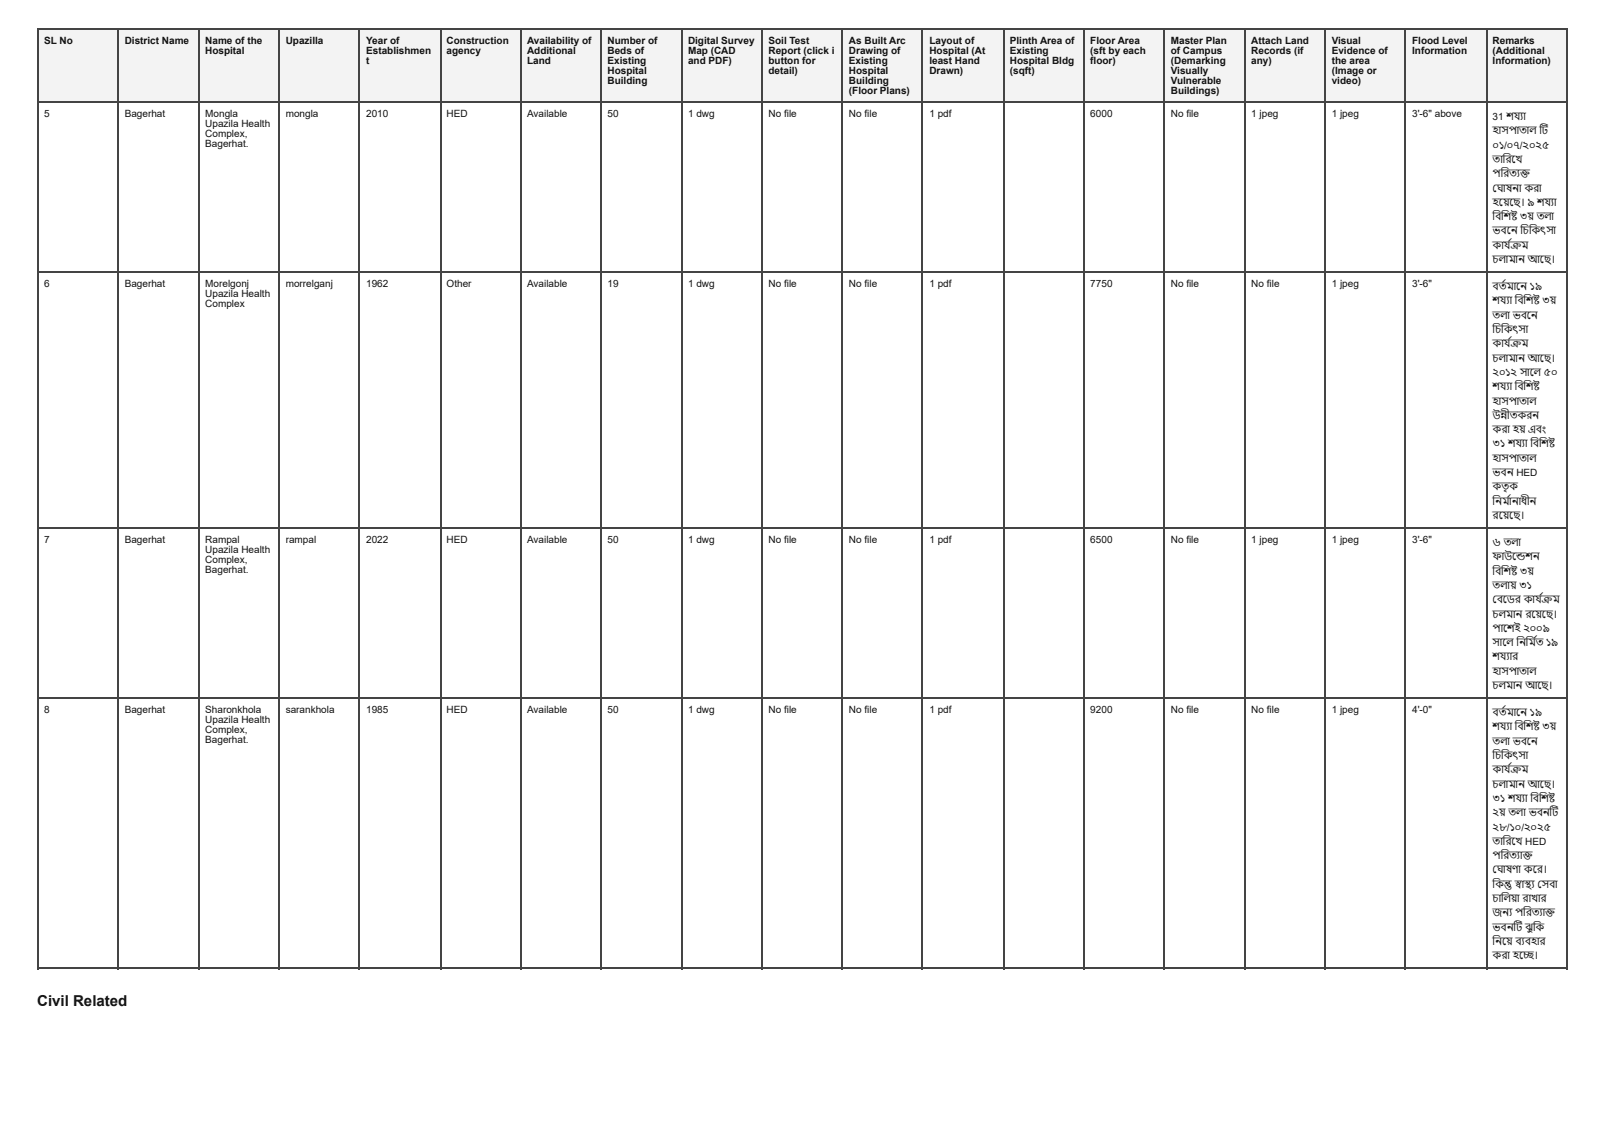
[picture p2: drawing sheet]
<svg xmlns="http://www.w3.org/2000/svg" width="297mm" height="210mm" viewBox="0 0 297 210" stroke-linecap="round" stroke-linejoin="round" font-family="sans-serif">
<defs><g id="words">
<text font-size="2.8" fill="#111" x="6.9" y="186.3">Civil Related</text>
<g font-size="1.9" fill="#111">
<text x="8.2" y="8.2">SL No</text>
<text x="23.1" y="8.2">District Name</text>
<text x="38" y="8.2">Name of the</text>
<text x="38" y="10.1">Hospital</text>
<text x="52.9" y="8.2">Upazilla</text>
<text x="67.8" y="8.2">Year of</text>
<text x="67.8" y="10.1">Establishmen</text>
<text x="67.8" y="11.9">t</text>
<text x="82.7" y="8.2">Construction</text>
<text x="82.7" y="10.1">agency</text>
<text x="97.6" y="8.2">Availability of</text>
<text x="97.6" y="10.1">Additional</text>
<text x="97.6" y="11.9">Land</text>
<text x="112.5" y="8.2">Number of</text>
<text x="112.5" y="10.1">Beds of</text>
<text x="112.5" y="11.9">Existing</text>
<text x="127.4" y="8.2">Digital Survey</text>
<text x="127.4" y="10.1">Map (CAD</text>
<text x="127.4" y="11.9">and PDF)</text>
<text x="142.3" y="8.2">Soil Test</text>
<text x="142.3" y="10.1">Report (click i</text>
<text x="142.3" y="11.9">button for</text>
<text x="157.2" y="8.2">As Built Arc</text>
<text x="157.2" y="10.1">Drawing of</text>
<text x="157.2" y="11.9">Existing</text>
<text x="172.1" y="8.2">Layout of</text>
<text x="172.1" y="10.1">Hospital (At</text>
<text x="172.1" y="11.9">least Hand</text>
<text x="187" y="8.2">Plinth Area of</text>
<text x="187" y="10.1">Existing</text>
<text x="187" y="11.9">Hospital Bldg</text>
<text x="201.9" y="8.2">Floor Area</text>
<text x="201.9" y="10.1">(sft by each</text>
<text x="201.9" y="11.9">floor)</text>
<text x="216.8" y="8.2">Master Plan</text>
<text x="216.8" y="10.1">of Campus</text>
<text x="216.8" y="11.9">(Demarking</text>
<text x="231.7" y="8.2">Attach Land</text>
<text x="231.7" y="10.1">Records (if</text>
<text x="231.7" y="11.9">any)</text>
<text x="246.6" y="8.2">Visual</text>
<text x="246.6" y="10.1">Evidence of</text>
<text x="246.6" y="11.9">the area</text>
<text x="261.5" y="8.2">Flood Level</text>
<text x="261.5" y="10.1">Information</text>
<text x="276.4" y="8.2">Remarks</text>
<text x="276.4" y="10.1">(Additional</text>
<text x="276.4" y="11.9">Information)</text>
<text x="112.5" y="13.8">Hospital</text>
<text x="112.5" y="15.6">Building</text>
<text x="142.3" y="13.8">detail)</text>
<text x="157.2" y="13.8">Hospital</text>
<text x="157.2" y="15.6">Building</text>
<text x="157.2" y="17.5">(Floor Plans)</text>
<text x="172.1" y="13.8">Drawn)</text>
<text x="187" y="13.8">(sqft)</text>
<text x="216.8" y="13.8">Visually</text>
<text x="216.8" y="15.6">Vulnerable</text>
<text x="216.8" y="17.5">Buildings)</text>
<text x="246.6" y="13.8">(Image or</text>
<text x="246.6" y="15.6">video)</text>
<text x="8.2" y="21.7">5</text>
<text x="23.1" y="21.7">Bagerhat</text>
<text x="38" y="21.7">Mongla</text>
<text x="38" y="23.5">Upazila Health</text>
<text x="52.9" y="21.7">mongla</text>
<text x="67.8" y="21.7">2010</text>
<text x="82.7" y="21.7">HED</text>
<text x="97.6" y="21.7">Available</text>
<text x="112.5" y="21.7">50</text>
<text x="127.4" y="21.7">1 dwg</text>
<text x="142.3" y="21.7">No file</text>
<text x="157.2" y="21.7">No file</text>
<text x="172.1" y="21.7">1 pdf</text>
<text x="201.9" y="21.7">6000</text>
<text x="216.8" y="21.7">No file</text>
<text x="231.7" y="21.7">1 jpeg</text>
<text x="246.6" y="21.7">1 jpeg</text>
<text x="261.5" y="21.7">3'-6&quot; above</text>
<text x="276.4" y="22.2">31 শয্যা</text>
<text x="38" y="25.4">Complex,</text>
<text x="38" y="27.3">Bagerhat.</text>
<text x="276.4" y="24.9">হ সপ ত ল ট</text>
<text x="276.4" y="24.9">া</text>
<text x="276.4" y="27.5">০১/০৭/২০২৫</text>
<text x="279.4" y="24.9">া া</text>
<text x="285.1" y="24.9">ি</text>
<text x="276.4" y="30.2">ত রি খ</text>
<text x="276.4" y="30.2">া</text>
<text x="276.4" y="32.8">পরি ত্য</text>
<text x="276.4" y="35.5">ঘ ষন</text>
<text x="276.4" y="35.5">ো</text>
<text x="279.9" y="30.2">ে</text>
<text x="280" y="35.5">া</text>
<text x="281.5" y="32.8">ক</text>
<text x="281.5" y="32.8">্</text>
<text x="281.5" y="32.8">ত</text>
<text x="282.3" y="35.5">করা</text>
<text x="276.4" y="38.1">হয় ছ । ৯ শয্যা</text>
<text x="276.4" y="40.7">বি শ ষ ৩য় তল</text>
<text x="277.6" y="38.1">ে ে</text>
<text x="278" y="40.7">ি ্</text>
<text x="279.8" y="40.7">ট</text>
<text x="286" y="40.7">া</text>
<text x="276.4" y="43.4">ভবন</text>
<text x="276.4" y="46">ক র্য ক</text>
<text x="276.4" y="46">া</text>
<text x="279" y="43.4">ে</text>
<text x="279.7" y="46">্</text>
<text x="279.7" y="46">রম</text>
<text x="280.2" y="46">র্য</text>
<text x="281.5" y="43.4">চি ক ৎস</text>
<text x="283.1" y="43.4">ি</text>
<text x="286.3" y="43.4">া</text>
<text x="8.2" y="53.2">6</text>
<text x="23.1" y="53.2">Bagerhat</text>
<text x="38" y="53.2">Morelgonj</text>
<text x="52.9" y="53.2">morrelganj</text>
<text x="67.8" y="53.2">1962</text>
<text x="82.7" y="53.2">Other</text>
<text x="97.6" y="53.2">Available</text>
<text x="112.5" y="53.2">19</text>
<text x="127.4" y="53.2">1 dwg</text>
<text x="142.3" y="53.2">No file</text>
<text x="157.2" y="53.2">No file</text>
<text x="172.1" y="53.2">1 pdf</text>
<text x="201.9" y="53.2">7750</text>
<text x="216.8" y="53.2">No file</text>
<text x="231.7" y="53.2">No file</text>
<text x="246.6" y="53.2">1 jpeg</text>
<text x="261.5" y="53.2">3'-6&quot;</text>
<text x="276.4" y="48.7">চল ম ন আছ ।</text>
<text x="276.4" y="53.7">বর্ত মর্ত</text>
<text x="277.5" y="48.7">া া</text>
<text x="278.9" y="53.7">া ন</text>
<text x="280.8" y="53.7">ে</text>
<text x="283.3" y="53.7">১৯</text>
<text x="285.1" y="48.7">ে</text>
<text x="38" y="55">Upazila Health</text>
<text x="38" y="56.9">Complex</text>
<text x="276.4" y="56.4">শয্যা</text>
<text x="276.4" y="59">তল</text>
<text x="277.8" y="59">া</text>
<text x="280.1" y="59">ভবন</text>
<text x="280.5" y="56.4">বি শ ষ ৩য়</text>
<text x="282.1" y="56.4">ি ্</text>
<text x="282.7" y="59">ে</text>
<text x="283.9" y="56.4">ট</text>
<text x="276.4" y="61.6">চি ক ৎস</text>
<text x="276.4" y="64.3">ক র্য ক</text>
<text x="276.4" y="64.3">া</text>
<text x="278" y="61.6">ি</text>
<text x="279.7" y="64.3">্</text>
<text x="279.7" y="64.3">রম</text>
<text x="280.2" y="64.3">র্য</text>
<text x="281.2" y="61.6">া</text>
<text x="276.4" y="66.9">চল ম ন আছ ।</text>
<text x="276.4" y="69.6">২০১২ স ল</text>
<text x="277.5" y="66.9">া া</text>
<text x="281.5" y="69.6">া ে</text>
<text x="285.1" y="66.9">ে</text>
<text x="285.9" y="69.6">৫০</text>
<text x="276.4" y="72.2">শয্যা</text>
<text x="276.4" y="74.9">হ সপ ত ল</text>
<text x="276.4" y="74.9">া</text>
<text x="276.4" y="77.5">উন্নী তকরন</text>
<text x="279.4" y="74.9">া া</text>
<text x="280.5" y="72.2">বি শ ষ</text>
<text x="282.1" y="72.2">ি ্</text>
<text x="283.9" y="72.2">ট</text>
<text x="276.4" y="80.2">করা হয় এব</text>
<text x="276.4" y="82.8">৩১ শয্যা</text>
<text x="283.4" y="82.8">বি শ ষ</text>
<text x="284.4" y="80.2">ং</text>
<text x="285" y="82.8">ি ্</text>
<text x="286.8" y="82.8">ট</text>
<text x="276.4" y="85.5">হ সপ ত ল</text>
<text x="276.4" y="85.5">া</text>
<text x="276.4" y="88.1">ভবন HED</text>
<text x="279.4" y="85.5">া া</text>
<text x="276.4" y="90.8">কতৃ ক</text>
<text x="276.4" y="93.4">ন র্মা</text>
<text x="276.4" y="93.4">ি</text>
<text x="279.9" y="93.4">ন ধী ন</text>
<text x="279.9" y="93.4">া</text>
<text x="280" y="93.4">র্মা</text>
<text x="8.2" y="100.5">7</text>
<text x="23.1" y="100.5">Bagerhat</text>
<text x="38" y="100.5">Rampal</text>
<text x="52.9" y="100.5">rampal</text>
<text x="67.8" y="100.5">2022</text>
<text x="82.7" y="100.5">HED</text>
<text x="97.6" y="100.5">Available</text>
<text x="112.5" y="100.5">50</text>
<text x="127.4" y="100.5">1 dwg</text>
<text x="142.3" y="100.5">No file</text>
<text x="157.2" y="100.5">No file</text>
<text x="172.1" y="100.5">1 pdf</text>
<text x="201.9" y="100.5">6500</text>
<text x="216.8" y="100.5">No file</text>
<text x="231.7" y="100.5">1 jpeg</text>
<text x="246.6" y="100.5">1 jpeg</text>
<text x="261.5" y="100.5">3'-6&quot;</text>
<text x="276.4" y="96">রয় ছ ।</text>
<text x="276.4" y="101.1">৬ তল</text>
<text x="277.5" y="96">ে ে</text>
<text x="279.9" y="101.1">া</text>
<text x="38" y="102.4">Upazila Health</text>
<text x="38" y="104.2">Complex,</text>
<text x="38" y="106.1">Bagerhat.</text>
<text x="276.4" y="103.7">ফ উন্ডে</text>
<text x="276.4" y="103.7">া</text>
<text x="276.4" y="106.4">বি শ ষ ৩য়</text>
<text x="278" y="106.4">ি ্</text>
<text x="279.8" y="106.4">ট</text>
<text x="282.4" y="103.7">শন</text>
<text x="276.4" y="109">তল য় ৩১</text>
<text x="276.4" y="111.7">ব ড র ক র্য ক</text>
<text x="276.4" y="111.7">ে ে</text>
<text x="277.8" y="109">া</text>
<text x="282.2" y="111.7">া</text>
<text x="285.4" y="111.7">্</text>
<text x="285.4" y="111.7">রম</text>
<text x="286" y="111.7">র্য</text>
<text x="276.4" y="114.3">চলম ন রয় ছ ।</text>
<text x="276.4" y="116.9">প শ ই ২০০৯</text>
<text x="276.4" y="116.9">া ে</text>
<text x="276.4" y="119.6">স ল</text>
<text x="276.4" y="119.6">া ে</text>
<text x="278.8" y="114.3">া</text>
<text x="280.8" y="119.6">ন র্মি</text>
<text x="280.8" y="119.6">ি</text>
<text x="283.6" y="114.3">ে ে</text>
<text x="284.4" y="119.6">ত ১৯</text>
<text x="284.9" y="119.6">র্মি</text>
<text x="276.4" y="122.2">শয্যা</text>
<text x="276.4" y="124.9">হ সপ ত ল</text>
<text x="276.4" y="124.9">া</text>
<text x="279.4" y="124.9">া া</text>
<text x="280" y="122.2">র</text>
<text x="276.4" y="127.5">চলম ন আছ ।</text>
<text x="278.8" y="127.5">া</text>
<text x="284.7" y="127.5">ে</text>
<text x="8.2" y="132">8</text>
<text x="23.1" y="132">Bagerhat</text>
<text x="38" y="132">Sharonkhola</text>
<text x="38" y="133.9">Upazila Health</text>
<text x="38" y="135.7">Complex,</text>
<text x="38" y="137.6">Bagerhat.</text>
<text x="52.9" y="132">sarankhola</text>
<text x="67.8" y="132">1985</text>
<text x="82.7" y="132">HED</text>
<text x="97.6" y="132">Available</text>
<text x="112.5" y="132">50</text>
<text x="127.4" y="132">1 dwg</text>
<text x="142.3" y="132">No file</text>
<text x="157.2" y="132">No file</text>
<text x="172.1" y="132">1 pdf</text>
<text x="201.9" y="132">9200</text>
<text x="216.8" y="132">No file</text>
<text x="231.7" y="132">No file</text>
<text x="246.6" y="132">1 jpeg</text>
<text x="261.5" y="132">4'-0&quot;</text>
<text x="276.4" y="132.6">বর্ত মর্ত</text>
<text x="276.4" y="135.2">শয্যা</text>
<text x="276.4" y="137.8">তল</text>
<text x="277.8" y="137.8">া</text>
<text x="278.9" y="132.6">া ন</text>
<text x="280.1" y="137.8">ভবন</text>
<text x="280.5" y="135.2">বি শ ষ ৩য়</text>
<text x="280.8" y="132.6">ে</text>
<text x="282.1" y="135.2">ি ্</text>
<text x="282.7" y="137.8">ে</text>
<text x="283.3" y="132.6">১৯</text>
<text x="283.9" y="135.2">ট</text>
<text x="276.4" y="140.5">চি ক ৎস</text>
<text x="276.4" y="143.1">ক র্য ক</text>
<text x="276.4" y="143.1">া</text>
<text x="278" y="140.5">ি</text>
<text x="279.7" y="143.1">্</text>
<text x="279.7" y="143.1">রম</text>
<text x="280.2" y="143.1">র্য</text>
<text x="281.2" y="140.5">া</text>
<text x="276.4" y="145.8">চল ম ন আছ ।</text>
<text x="276.4" y="148.4">৩১ শয্যা</text>
<text x="277.5" y="145.8">া া</text>
<text x="283.4" y="148.4">বি শ ষ</text>
<text x="285" y="148.4">ি ্</text>
<text x="285.1" y="145.8">ে</text>
<text x="286.8" y="148.4">ট</text>
<text x="276.4" y="151.1">২য় তল</text>
<text x="276.4" y="153.7">২৮/১০/২০২৫</text>
<text x="280.8" y="151.1">া</text>
<text x="283.1" y="151.1">ভবনট</text>
<text x="286.9" y="151.1">ি</text>
<text x="276.4" y="156.4">ত রি খ</text>
<text x="276.4" y="156.4">া</text>
<text x="276.4" y="159">পরি ত্যা</text>
<text x="276.4" y="161.7">ঘ ষণা</text>
<text x="276.4" y="161.7">ো</text>
<text x="279.9" y="156.4">ে</text>
<text x="282" y="159">ক</text>
<text x="282" y="159">্</text>
<text x="282" y="159">ত</text>
<text x="282.2" y="161.7">কর ।</text>
<text x="282.4" y="156.4">HED</text>
<text x="283.8" y="161.7">ে</text>
<text x="276.4" y="164.3">ক ন স্বা</text>
<text x="276.4" y="164.3">ি ্</text>
<text x="276.4" y="167">চা ল য়</text>
<text x="278" y="167">ি া</text>
<text x="278.5" y="164.3">ত</text>
<text x="278.5" y="164.3">ু</text>
<text x="281.9" y="167">রা খ র</text>
<text x="282.2" y="164.3">স্থ্য</text>
<text x="283.5" y="167">া</text>
<text x="284.7" y="164.3">স বা</text>
<text x="284.7" y="164.3">ে</text>
<text x="276.4" y="169.6">জন্য</text>
<text x="276.4" y="172.2">ভবনট</text>
<text x="280.3" y="172.2">ি</text>
<text x="280.6" y="169.6">পরি ত্যা</text>
<text x="282.4" y="172.2">ঝু ক</text>
<text x="283.9" y="172.2">ি</text>
<text x="286.1" y="169.6">ক</text>
<text x="286.1" y="169.6">্</text>
<text x="286.1" y="169.6">ত</text>
<text x="276.4" y="174.9">ন য়</text>
<text x="276.4" y="174.9">ি ে</text>
<text x="276.4" y="177.5">করা হচ্ছে</text>
<text x="280.6" y="174.9">ব্য বহ র</text>
<text x="283.5" y="174.9">া</text>
<text x="284" y="177.5">।</text>
</g>
</g></defs>
<g fill="#eef4fb">
<path d="M7.1 5.6h14.9v13.4h-14.9z"/>
<path d="M22 5.6h14.8v13.4h-14.8z"/>
<path d="M36.8 5.6h14.8v13.4h-14.8z"/>
<path d="M51.6 5.6h15.1v13.4h-15.1z"/>
<path d="M66.7 5.6h14.8v13.4h-14.8z"/>
<path d="M81.5 5.6h14.8v13.4h-14.8z"/>
<path d="M96.3 5.6h15.1v13.4h-15.1z"/>
<path d="M111.4 5.6h14.8v13.4h-14.8z"/>
<path d="M126.2 5.6h14.8v13.4h-14.8z"/>
<path d="M141 5.6h15.1v13.4h-15.1z"/>
<path d="M156.1 5.6h14.8v13.4h-14.8z"/>
<path d="M170.9 5.6h14.8v13.4h-14.8z"/>
<path d="M185.7 5.6h15.1v13.4h-15.1z"/>
<path d="M200.8 5.6h14.8v13.4h-14.8z"/>
<path d="M215.6 5.6h14.9v13.4h-14.9z"/>
<path d="M230.5 5.6h15v13.4h-15z"/>
<path d="M245.5 5.6h14.8v13.4h-14.8z"/>
<path d="M260.3 5.6h14.9v13.4h-14.9z"/>
<path d="M275.2 5.6h15v13.4h-15z"/>
</g>
<g fill="none" stroke="#444" stroke-width=".26">
<path d="M6.9 5.4h283.3M6.9 18.9h283.3M7 5.3v174.1M21.8 5.3v174.1M36.9 5.3v174.1M51.7 5.3v174.1M66.5 5.3v174.1M81.6 5.3v174.1M96.4 5.3v174.1M111.3 5.3v174.1M126.3 5.3v174.1M141.2 5.3v174.1"/>
<path d="M156 5.3v174.1M170.8 5.3v174.1M185.9 5.3v174.1M200.7 5.3v174.1M215.5 5.3v174.1M230.6 5.3v174.1M245.4 5.3v174.1M260.2 5.3v174.1M275.3 5.3v174.1M290.1 5.3v174.1M6.9 50.4h283.3M6.9 97.8h283.3"/>
<path d="M6.9 129.2h283.3M6.9 179.3h283.3"/>
</g>
<use href="#words"/>
</svg>
